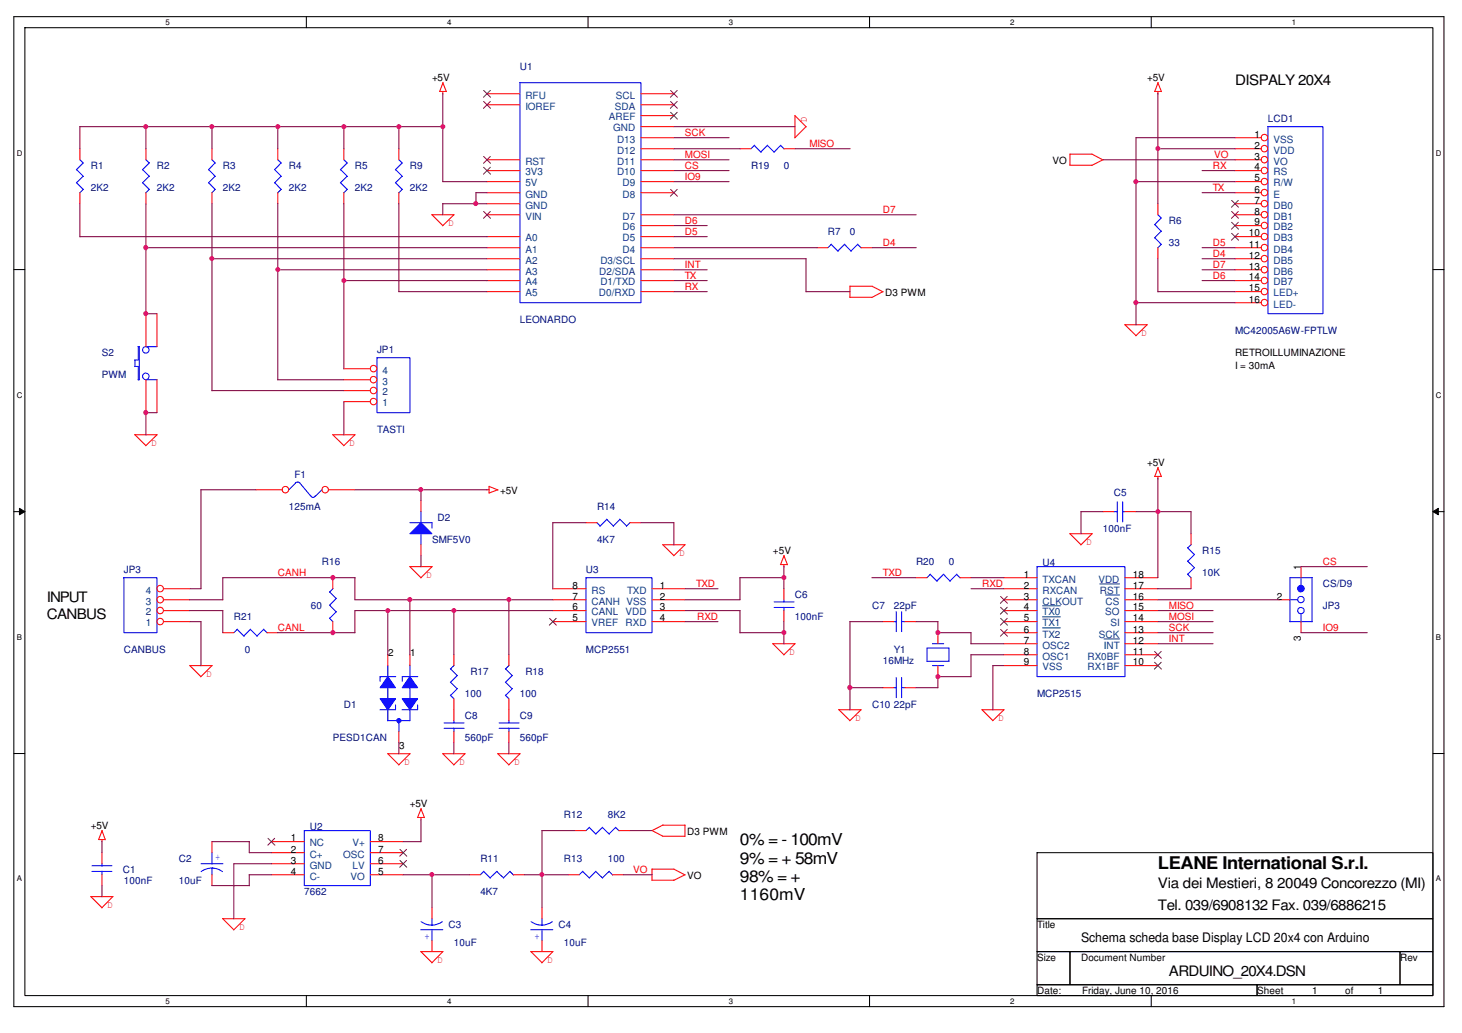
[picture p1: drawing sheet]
<svg xmlns="http://www.w3.org/2000/svg" width="297mm" height="210mm" viewBox="0 0 297 210" stroke-linecap="round" stroke-linejoin="round" font-family="sans-serif">
<defs><g id="words">
<text font-size="3.6" x="235.3" y="176.6">LEANE International S.r.l.</text>
<g font-size="3.3">
<text x="150.3" y="171.8">0% = - 100mV</text>
<text x="150.3" y="175.5">9% = + 58mV</text>
<text x="150.3" y="179.2">98% = +</text>
<text x="150.3" y="182.8">1160mV</text>
</g>
<g font-size="2.9">
<text x="250.9" y="17.2">DISPALY 20X4</text>
<text x="9.5" y="122.3">INPUT</text>
<text x="9.5" y="125.7">CANBUS</text>
<text x="235.3" y="180.4">Via dei Mestieri, 8 20049 Concorezzo (MI)</text>
<text x="235.3" y="184.8">Tel. 039/6908132 Fax. 039/6886215</text>
<text x="237.5" y="198.2">ARDUINO_20X4.DSN</text>
</g>
<text font-size="2.7" x="219.6" y="191.3">Schema scheda base Display LCD 20x4 con Arduino</text>
<g font-size="2">
<text x="87.8" y="16.5">+5V</text>
<text x="233.1" y="16.5">+5V</text>
<text x="254.9" y="27.9">1</text>
<text x="213.8" y="33.2">VO</text>
<text x="254.9" y="30.2">2</text>
<text x="254.9" y="32.4">3</text>
<text x="254.9" y="34.6">4</text>
<text x="254.9" y="36.9">5</text>
<text x="254.9" y="39.1">6</text>
<text x="254.9" y="41.4">7</text>
<text x="254.9" y="43.6">8</text>
<text x="254.9" y="45.8">9</text>
<text x="253.8" y="48">10</text>
<text x="253.8" y="50.3">11</text>
<text x="253.8" y="52.5">12</text>
<text x="253.8" y="54.8">13</text>
<text x="253.8" y="57">14</text>
<text x="253.8" y="59.2">15</text>
<text x="179.8" y="60.1">D3 PWM</text>
<text x="253.8" y="61.5">16</text>
<text x="250.9" y="72.3">RETROILLUMINAZIONE</text>
<text x="250.9" y="74.9">I = 30mA</text>
<text x="233.1" y="94.7">+5V</text>
<text x="101.6" y="100.3">+5V</text>
<text x="157" y="112.6">+5V</text>
<text x="116.3" y="119.6">8</text>
<text x="134" y="119.6">1</text>
<text x="208" y="117.3">1</text>
<text x="208" y="119.6">2</text>
<text x="230.1" y="119.6">17</text>
<text x="230.1" y="117.3">18</text>
<text x="264.3" y="115.8" transform="rotate(-90 264.3 115.8)">1</text>
<text x="116.3" y="124">6</text>
<text x="116.3" y="121.8">7</text>
<text x="134" y="121.8">2</text>
<text x="134" y="124">3</text>
<text x="208" y="121.8">3</text>
<text x="208" y="124">4</text>
<text x="230.1" y="124">15</text>
<text x="230.1" y="121.8">16</text>
<text x="259.4" y="121.8">2</text>
<text x="116.3" y="126.3">5</text>
<text x="134" y="126.3">4</text>
<text x="208" y="126.3">5</text>
<text x="208" y="128.5">6</text>
<text x="208" y="130.8">7</text>
<text x="230.1" y="130.8">12</text>
<text x="230.1" y="128.5">13</text>
<text x="230.1" y="126.3">14</text>
<text x="264.3" y="130.3" transform="rotate(-90 264.3 130.3)">3</text>
<text x="78.8" y="133.3">2</text>
<text x="83.3" y="133.3">1</text>
<text x="208" y="133">8</text>
<text x="208" y="135.2">9</text>
<text x="230.1" y="135.2">10</text>
<text x="230.1" y="133">11</text>
<text x="81.1" y="152.1">3</text>
<text x="83.3" y="164">+5V</text>
<text x="18.5" y="168.5">+5V</text>
<text x="59.1" y="171">1</text>
<text x="59.1" y="173.2">2</text>
<text x="76.8" y="173.2">7</text>
<text x="76.8" y="171">8</text>
<text x="139.6" y="169.6">D3 PWM</text>
<text x="59.1" y="175.5">3</text>
<text x="59.1" y="177.7">4</text>
<text x="76.8" y="177.7">5</text>
<text x="76.8" y="175.5">6</text>
<text x="139.6" y="178.5">VO</text>
<text x="210.7" y="188.6">Title</text>
<text x="210.7" y="195.3">Size</text>
<text x="219.6" y="195.3">Document Number</text>
<text x="284.5" y="195.3">Rev</text>
<text x="210.7" y="202">Date:</text>
<text x="219.9" y="202">Friday, June 10, 2016</text>
<text x="255.4" y="202">Sheet</text>
<text x="266.6" y="202">1</text>
<text x="273.3" y="202">of</text>
<text x="280" y="202">1</text>
</g>
<g font-size="2" fill="#000080">
<text x="105.6" y="14.2">U1</text>
<text x="257.6" y="24.8">LCD1</text>
<text x="18.5" y="34.4">R1</text>
<text x="31.9" y="34.4">R2</text>
<text x="45.3" y="34.4">R3</text>
<text x="58.7" y="34.4">R4</text>
<text x="72.1" y="34.4">R5</text>
<text x="83.3" y="34.4">R9</text>
<text x="152.6" y="34.4">R19</text>
<text x="159.3" y="34.4">0</text>
<text x="18.5" y="38.8">2K2</text>
<text x="31.9" y="38.8">2K2</text>
<text x="45.3" y="38.8">2K2</text>
<text x="58.7" y="38.8">2K2</text>
<text x="72.1" y="38.8">2K2</text>
<text x="83.3" y="38.8">2K2</text>
<text x="168.2" y="47.8">R7</text>
<text x="172.7" y="47.8">0</text>
<text x="237.5" y="45.6">R6</text>
<text x="237.5" y="50">33</text>
<text x="105.6" y="65.7">LEONARDO</text>
<text x="76.6" y="71.7">JP1</text>
<text x="250.9" y="67.9">MC42005A6W-FPTLW</text>
<text x="20.7" y="72.3">S2</text>
<text x="20.7" y="76.8">PWM</text>
<text x="76.6" y="88">TASTI</text>
<text x="59.8" y="97.2">F1</text>
<text x="226.3" y="100.8">C5</text>
<text x="58.7" y="103.6">125mA</text>
<text x="88.9" y="105.9">D2</text>
<text x="121.3" y="103.6">R14</text>
<text x="87.8" y="110.4">SMF5V0</text>
<text x="121.3" y="110.4">4K7</text>
<text x="224.1" y="108.1">100nF</text>
<text x="244.2" y="112.6">R15</text>
<text x="25.2" y="116.4">JP3</text>
<text x="65.4" y="114.8">R16</text>
<text x="119.1" y="116.4">U3</text>
<text x="186.1" y="114.8">R20</text>
<text x="192.8" y="114.8">0</text>
<text x="211.8" y="115.1">U4</text>
<text x="244.2" y="117.1">10K</text>
<text x="268.8" y="119.3">CS/D9</text>
<text x="47.5" y="126">R21</text>
<text x="63.2" y="123.8">60</text>
<text x="161.5" y="121.5">C6</text>
<text x="161.5" y="126">100nF</text>
<text x="177.2" y="123.8">C7</text>
<text x="181.6" y="123.8">22pF</text>
<text x="268.8" y="123.8">JP3</text>
<text x="25.2" y="132.7">CANBUS</text>
<text x="49.8" y="132.7">0</text>
<text x="95.6" y="137.2">R17</text>
<text x="106.7" y="137.2">R18</text>
<text x="119.1" y="132.7">MCP2551</text>
<text x="179.4" y="135">16MHz</text>
<text x="181.6" y="132.7">Y1</text>
<text x="69.9" y="143.9">D1</text>
<text x="94.5" y="141.6">100</text>
<text x="105.6" y="141.6">100</text>
<text x="177.2" y="143.9">C10 22pF</text>
<text x="210.7" y="141.6">MCP2515</text>
<text x="94.5" y="146.1">C8</text>
<text x="105.6" y="146.1">C9</text>
<text x="67.6" y="150.6">PESD1CAN</text>
<text x="94.5" y="150.6">560pF</text>
<text x="105.6" y="150.6">560pF</text>
<text x="114.6" y="166.2">R12</text>
<text x="123.5" y="166.2">8K2</text>
<text x="63" y="168.7">U2</text>
<text x="25" y="177.4">C1</text>
<text x="25.2" y="179.7">100nF</text>
<text x="36.3" y="175.2">C2</text>
<text x="36.3" y="179.7">10uF</text>
<text x="97.6" y="175.2">R11</text>
<text x="114.6" y="175.2">R13</text>
<text x="123.5" y="175.2">100</text>
<text x="61.8" y="181.9">7662</text>
<text x="97.6" y="181.9">4K7</text>
<text x="91.1" y="188.6">C3</text>
<text x="113.5" y="188.6">C4</text>
<text x="92.2" y="192.2">10uF</text>
<text x="114.6" y="192.2">10uF</text>
</g>
<g font-size="2" fill="#004080">
<text x="106.7" y="20">RFU</text>
<text x="106.7" y="22.3">IOREF</text>
<text x="124.9" y="22.3">SDA</text>
<text x="125.2" y="20">SCL</text>
<text x="123.7" y="24.5">AREF</text>
<text x="124.6" y="26.7">GND</text>
<text x="125.4" y="29">D13</text>
<text x="258.7" y="29">VSS</text>
<text x="106.7" y="33.4">RST</text>
<text x="106.7" y="35.6">3V3</text>
<text x="125.4" y="35.6">D10</text>
<text x="125.4" y="33.4">D11</text>
<text x="125.4" y="31.2">D12</text>
<text x="258.7" y="31.2">VDD</text>
<text x="258.7" y="33.4">VO</text>
<text x="258.7" y="35.6">RS</text>
<text x="106.7" y="37.9">5V</text>
<text x="106.7" y="40.1">GND</text>
<text x="126.5" y="40.1">D8</text>
<text x="126.5" y="37.9">D9</text>
<text x="258.7" y="37.9">R/W</text>
<text x="258.7" y="40.1">E</text>
<text x="106.7" y="42.4">GND</text>
<text x="106.7" y="44.6">VIN</text>
<text x="126.5" y="46.8">D6</text>
<text x="126.5" y="44.6">D7</text>
<text x="258.7" y="42.4">DB0</text>
<text x="258.7" y="44.6">DB1</text>
<text x="258.7" y="46.8">DB2</text>
<text x="106.7" y="49.1">A0</text>
<text x="106.7" y="51.3">A1</text>
<text x="106.7" y="53.6">A2</text>
<text x="122" y="53.6">D3/SCL</text>
<text x="126.5" y="51.3">D4</text>
<text x="126.5" y="49.1">D5</text>
<text x="258.7" y="49.1">DB3</text>
<text x="258.7" y="51.3">DB4</text>
<text x="258.7" y="53.6">DB5</text>
<text x="106.7" y="55.8">A3</text>
<text x="106.7" y="58">A4</text>
<text x="121.8" y="55.8">D2/SDA</text>
<text x="122" y="58">D1/TXD</text>
<text x="258.7" y="55.8">DB6</text>
<text x="258.7" y="58">DB7</text>
<text x="106.7" y="60.2">A5</text>
<text x="121.7" y="60.2">D0/RXD</text>
<text x="258.7" y="60.2">LED+</text>
<text x="258.7" y="62.5">LED-</text>
<text x="77.7" y="75.9">4</text>
<text x="77.7" y="82.6">1</text>
<text x="77.7" y="80.3">2</text>
<text x="77.7" y="78.1">3</text>
<text x="211.8" y="118.4">TXCAN</text>
<text x="223.2" y="118.4">VDD</text>
<text x="29.6" y="125.1">2</text>
<text x="29.6" y="122.9">3</text>
<text x="29.6" y="120.6">4</text>
<text x="120.2" y="125.1">CANL</text>
<text x="120.2" y="122.9">CANH VSS</text>
<text x="120.2" y="120.6">RS</text>
<text x="127.1" y="125.1">VDD</text>
<text x="127.4" y="120.6">TXD</text>
<text x="211.8" y="120.6">RXCAN</text>
<text x="211.8" y="122.9">CLKOUT</text>
<text x="211.8" y="125.1">TX0</text>
<text x="223.5" y="120.6">RST</text>
<text x="224.6" y="125.1">SO</text>
<text x="224.6" y="122.9">CS</text>
<text x="29.6" y="127.3">1</text>
<text x="120.2" y="127.3">VREF</text>
<text x="127.1" y="127.3">RXD</text>
<text x="211.8" y="127.3">TX1</text>
<text x="211.8" y="129.5">TX2</text>
<text x="211.8" y="131.8">OSC2</text>
<text x="223.3" y="129.5">SCK</text>
<text x="224.3" y="131.8">INT</text>
<text x="225.6" y="127.3">SI</text>
<text x="211.8" y="134">OSC1</text>
<text x="211.8" y="136.2">VSS</text>
<text x="221" y="134">RX0BF</text>
<text x="221" y="136.2">RX1BF</text>
<text x="62.9" y="172">NC</text>
<text x="71.6" y="172">V+</text>
<text x="62.9" y="174.2">C+</text>
<text x="62.9" y="176.5">GND</text>
<text x="62.9" y="178.7">C-</text>
<text x="69.7" y="174.2">OSC</text>
<text x="71.2" y="178.7">VO</text>
<text x="71.6" y="176.5">LV</text>
</g>
<g font-size="2" fill="#f00">
<text x="139.2" y="27.6">SCK</text>
<text x="163.9" y="24.8" transform="rotate(-90 163.9 24.8)">D</text>
<text x="164.4" y="29.9">MISO</text>
<text x="139.2" y="32.1">MOSI</text>
<text x="139.2" y="34.4">CS</text>
<text x="246.4" y="34.4">RX</text>
<text x="246.7" y="32.1">VO</text>
<text x="139.2" y="36.6">IO9</text>
<text x="246.4" y="38.8">TX</text>
<text x="91.1" y="45.8">D</text>
<text x="139.2" y="45.6">D6</text>
<text x="139.2" y="47.8">D5</text>
<text x="179.4" y="43.3">D7</text>
<text x="179.4" y="50">D4</text>
<text x="246.4" y="52.2">D4</text>
<text x="246.4" y="50">D5</text>
<text x="139.2" y="56.7">TX</text>
<text x="139.2" y="58.9">RX</text>
<text x="139.2" y="54.5">INT</text>
<text x="246.4" y="54.5">D7</text>
<text x="246.4" y="56.7">D6</text>
<text x="231.9" y="68.2">D</text>
<text x="30.7" y="90.6">D</text>
<text x="71" y="90.6">D</text>
<text x="138.1" y="112.9">D</text>
<text x="220.7" y="110.7">D</text>
<text x="56.4" y="117.1">CANH</text>
<text x="86.6" y="117.4">D</text>
<text x="141.4" y="119.3">TXD</text>
<text x="179.4" y="117.1">TXD</text>
<text x="199.5" y="119.3">RXD</text>
<text x="268.8" y="114.8">CS</text>
<text x="141.6" y="126">RXD</text>
<text x="237.5" y="126">MOSI</text>
<text x="237.5" y="123.8">MISO</text>
<text x="56.4" y="128.2">CANL</text>
<text x="237.5" y="128.2">SCK</text>
<text x="237.5" y="130.5">INT</text>
<text x="268.8" y="128.2">IO9</text>
<text x="41.9" y="137.5">D</text>
<text x="160.4" y="133.1">D</text>
<text x="173.8" y="146.4">D</text>
<text x="202.9" y="146.4">D</text>
<text x="82.2" y="155.4">D</text>
<text x="93.4" y="155.4">D</text>
<text x="104.5" y="155.4">D</text>
<text x="128.7" y="177.4">VO</text>
<text x="21.8" y="184.4">D</text>
<text x="48.7" y="188.9">D</text>
<text x="88.9" y="195.6">D</text>
<text x="111.2" y="195.6">D</text>
</g>
<g font-size="2" fill="#00f">
<text x="43.7" y="174.8">+</text>
<text x="87.3" y="189.7" transform="rotate(180 87.3 189.7)">+</text>
<text x="109.7" y="189.7" transform="rotate(180 109.7 189.7)">+</text>
</g>
<g font-size="1.6">
<text x="33.6" y="5.1">5</text>
<text x="90.8" y="5.1">4</text>
<text x="148.1" y="5.1">3</text>
<text x="205.2" y="5.1">2</text>
<text x="262.5" y="5.1">1</text>
<text x="3.4" y="31.6">D</text>
<text x="291.7" y="31.6">D</text>
<text x="3.4" y="80.8">C</text>
<text x="291.7" y="80.8">C</text>
<text x="3.4" y="130">B</text>
<text x="291.7" y="130">B</text>
<text x="3.4" y="179.1">A</text>
<text x="291.7" y="179.1">A</text>
<text x="33.6" y="204">5</text>
<text x="90.8" y="204">4</text>
<text x="148.1" y="204">3</text>
<text x="205.2" y="204">2</text>
<text x="262.5" y="204">1</text>
</g>
</g></defs>
<path d="M2.8 3.4h290.6v201.1h-290.6zM5.1 5.6h286v196.7h-286z" fill="none" stroke="#000" stroke-width=".21"/>
<g fill="#fff">
<path d="M33.6 3.6h.9v1.8h-.9z"/>
<path d="M33.6 202.6h.9v1.7h-.9z"/>
</g>
<path d="M62.2 3.4v2.2M62.2 202.3v2.2" fill="none" stroke="#000" stroke-width=".21"/>
<g fill="#fff">
<path d="M90.8 3.6h.9v1.8h-.9z"/>
<path d="M90.8 202.6h.9v1.7h-.9z"/>
</g>
<path d="M119.5 3.4v2.2M119.5 202.3v2.2" fill="none" stroke="#000" stroke-width=".21"/>
<g fill="#fff">
<path d="M148 3.6h.9v1.8h-.9z"/>
<path d="M148 202.6h.9v1.7h-.9z"/>
</g>
<path d="M176.7 3.4v2.2M176.7 202.3v2.2" fill="none" stroke="#000" stroke-width=".21"/>
<g fill="#fff">
<path d="M205.2 3.6h.9v1.8h-.9z"/>
<path d="M205.2 202.6h.9v1.7h-.9z"/>
</g>
<path d="M233.9 3.4v2.2M233.9 202.3v2.2" fill="none" stroke="#000" stroke-width=".21"/>
<g fill="#fff">
<path d="M262.5 3.6h.9v1.8h-.9z"/>
<path d="M262.5 202.6h.9v1.7h-.9z"/>
<path d="M3.4 30.2h1.1v1.8h-1.1z"/>
<path d="M291.7 30.2h1.2v1.8h-1.2z"/>
<path d="M3.4 79.3h1.1v1.8h-1.1z"/>
<path d="M291.7 79.3h1.2v1.8h-1.2z"/>
</g>
<path d="M2.8 54.8h2.3M291.1 54.8h2.3" fill="none" stroke="#000" stroke-width=".21"/>
<g fill="#fff">
<path d="M3.4 128.5h1.1v1.8h-1.1z"/>
<path d="M291.7 128.5h1.1v1.8h-1.1z"/>
</g>
<path d="M2.8 104h2.3M291.1 104h2.3" fill="none" stroke="#000" stroke-width=".21"/>
<path d="M4 103.3l1.1 .7-1.1 .6zM291.1 104l1.1-.7v1.3z" fill="#000"/>
<path d="M4 103.3l1.1 .7-1.1 .6zM291.1 104l1.1-.7v1.3z" fill="none" stroke="#000" stroke-width=".2"/>
<g fill="#fff">
<path d="M3.4 177.7h1.1v1.7h-1.1z"/>
<path d="M291.7 177.7h1.1v1.7h-1.1z"/>
</g>
<path d="M2.8 153.1h2.3M291.1 153.1h2.3M210.7 173.3h80.4v13.4h-80.4zM210.7 186.7h80.4v6.7h-80.4zM210.7 193.4h6.7v6.7h-6.7zM217.4 193.4h67v6.7h-67zM284.4 193.4h6.7v6.7h-6.7zM210.7 200.1h44.7v2.2h-44.7zM255.4 200.1h35.7v2.2h-35.7z" fill="none" stroke="#000" stroke-width=".21"/>
<g fill="none" stroke="#f00" stroke-width=".21">
<path d="M89.3 18.6h1.3M90 18.6v.5M90 16.8l.7 1.8M90 16.8l-.7 1.8M98.9 19h6.7M130.2 19h6.7M234.6 18.6h1.3M235.3 18.6v.5M235.3 16.8l.7 1.8M235.3 16.8l-.7 1.8M16.2 30.2v2.3M16.2 39.2v2.2"/>
<path d="M29.6 30.2v2.3M29.6 39.2v2.2M43.1 30.2v2.3M43.1 39.2v2.2M81 30.2v2.3M81 39.2v2.2M98.9 32.5h6.7M98.9 34.7h6.7M98.9 36.9h6.7M98.9 39.2h6.7M98.9 21.3h6.7M130.2 32.5h6.7"/>
<path d="M130.2 34.7h6.7M130.2 36.9h6.7M130.2 39.2h6.7M130.2 21.3h6.7M130.2 23.5h6.7M130.2 25.7h6.7M130.2 30.2h6.7M130.2 28h6.7M161.5 23.5v4.5M161.5 23.5l2.3 2.3M163.8 25.7l-2.3 2.3M250.9 32.5h5.3"/>
<path d="M250.9 34.7h5.3M250.9 36.9h5.3M250.9 39.2h5.3M250.9 30.2h5.3M250.9 28h5.3M87.7 43.6l2.3 2.2M87.8 43.6h4.5M92.2 43.6l-2.3 2.3M98.9 43.6h6.7M98.9 50.3h6.7M98.9 41.4h6.7M98.9 48.1h6.7"/>
<path d="M98.9 52.6h6.7M98.9 54.8h6.7M98.9 57h6.7M98.9 59.3h6.7M130.2 43.6h6.7M130.2 50.3h6.7M130.2 48.1h6.7M130.2 52.6h6.7M130.2 54.8h6.7M130.2 57h6.7M130.2 59.3h6.7M130.2 45.8h6.7"/>
<path d="M166 50.3h2.2M174.9 50.3h2.3M250.9 43.6h5.3M250.9 50.3h5.3M250.9 41.4h5.3M250.9 48.1h5.3M250.9 52.6h5.3M250.9 54.8h5.3M250.9 57h5.3M250.9 59.3h5.3M250.9 45.8h5.3M29.6 63.8v6.6"/>
<path d="M29.6 77.2v6.7M31.9 63.8v6.6M31.9 77.2v6.7M69.9 79.4h5.3M69.9 77.2h5.3M69.9 74.9h5.3M228.5 66l2.3 2.2M228.6 66h4.5M233.1 66l-2.3 2.2M250.9 61.5h5.3M27.4 88.3l2.2 2.2M27.4 88.3h4.5"/>
<path d="M31.9 88.3l-2.3 2.3M52 99.5h5.3M66.8 99.5h5.3M67.6 88.3l2.3 2.2M67.6 88.3h4.5l-2.3 2.3M69.9 81.6h5.3M98.9 99.5h.5M99.4 98.8v1.4M99.4 98.8l1.8 .8M101.1 99.5l-1.8 .7M234.6 96.8h1.3M235.3 96.8v.5"/>
<path d="M235.3 95l.7 1.9M235.3 95l-.7 1.8M83.2 115.1l2.3 2.3M83.3 115.1h4.5M87.8 115.1l-2.3 2.3M112.3 119.6h6.8M119.1 106.2h2.2M128 106.2h2.2M132.5 119.6h6.7M139.2 110.7l-2.3 2.2M139.2 110.7h-4.5l2.2 2.2M158.5 114.7h1.4"/>
<path d="M159.3 114.7v.5M159.3 119.6v2.3M159.3 112.9l.7 1.9M159.3 112.9l-.7 1.8M186.1 117.4h2.2M195 117.4h2.3M204 119.6h6.7M204 117.4h6.7M217.3 108.4l2.3 2.3M217.4 108.5h4.5M221.9 108.5l-2.3 2.2M228.6 119.6h6.7"/>
<path d="M228.6 117.4h6.7M242 108.5v2.2M242 117.4v2.2M38.5 135.2l2.3 2.3M38.6 135.2h4.5M43.1 135.2l-2.3 2.3M45.3 128.6h2.2M54.2 128.6h2.2M92.2 133v2.2M103.4 133v2.2M112.3 121.9h6.8M112.3 124.1h6.8"/>
<path d="M112.3 126.3h6.8M132.5 121.9h6.7M132.5 124.1h6.7M132.5 126.3h6.7M157 130.8l2.3 2.2M157 130.8h4.6M159.3 124.1v2.2M161.5 130.8l-2.3 2.3M190.6 128.6v2.2M190.6 135.2v2.3M204 130.8h6.7M204 135.2h6.7"/>
<path d="M204 121.9h6.7M204 124.1h6.7M204 126.3h6.7M204 128.6h6.7M204 133h6.7M228.6 130.8h6.7M228.6 135.2h6.7M228.6 121.9h6.7M228.6 124.1h6.7M228.6 126.3h6.7M228.6 128.6h6.7M228.6 133h6.7"/>
<path d="M78.8 153.1l2.2 2.3M78.8 153.2h4.5l-2.3 2.2M89.9 153.1l2.3 2.3M90 153.2h4.5l-2.3 2.2M92.2 142v4.4M92.2 148.7v2.2M101.1 153.1l2.3 2.3M101.1 153.2h4.6M103.4 142v4.4M103.4 148.7v2.2M105.6 153.2l-2.3 2.2M170.4 144.2l2.3 2.2"/>
<path d="M170.4 144.2h4.6M174.9 144.2l-2.3 2.3M199.5 144.2l2.2 2.2M199.5 144.2h4.5M204 144.2l-2.3 2.3M20 170.6h1.4M20.7 170.6v.5M20.7 168.8l.7 1.8M20.8 168.7l-.8 1.9M43.1 171v2.3M43.1 177.8v2.2M55.1 171h6.7"/>
<path d="M55.1 173.3h6.7M55.1 175.5h6.7M55.1 177.8h6.7M75.2 171h6.7M75.2 173.3h6.7M75.2 175.5h6.7M75.2 177.8h6.7M85.5 166.1v.5M85.5 164.3l.7 1.9M85.6 164.3l-.8 1.8h1.4M95.3 177.8h2.3M104.3 177.8h2.2"/>
<path d="M116.8 168.8h2.3M125.7 168.8h2.3M18.4 182.2l2.3 2.2M18.5 182.2h4.5M22.9 182.2l-2.2 2.3M45.2 186.6l2.3 2.4 2.3-2.3h-4.5M85.5 193.3l2.3 2.3M85.5 193.4h4.5M87.8 184.4v2.3M87.8 191.1v2.3M90 193.4l-2.3 2.3M107.8 193.3l2.3 2.3"/>
<path d="M107.9 193.4h4.5M110.1 184.4v2.3M110.1 191.1v2.3M112.3 193.4l-2.2 2.3"/>
<circle cx="256.9" cy="32.4" r=".66"/>
<circle cx="256.9" cy="39.1" r=".66"/>
<circle cx="256.9" cy="30.2" r=".66"/>
<circle cx="256.9" cy="34.6" r=".66"/>
<circle cx="256.9" cy="36.9" r=".66"/>
<circle cx="256.9" cy="28" r=".66"/>
<circle cx="256.9" cy="41.4" r=".66"/>
<circle cx="256.9" cy="48.1" r=".66"/>
<circle cx="256.9" cy="50.3" r=".66"/>
<circle cx="256.9" cy="52.6" r=".66"/>
<circle cx="256.9" cy="54.8" r=".66"/>
<circle cx="256.9" cy="57" r=".66"/>
<circle cx="256.9" cy="43.6" r=".66"/>
<circle cx="256.9" cy="45.8" r=".66"/>
<circle cx="256.9" cy="59.2" r=".66"/>
<circle cx="75.9" cy="77.1" r=".66"/>
<circle cx="75.9" cy="74.9" r=".66"/>
<circle cx="75.9" cy="79.3" r=".66"/>
<circle cx="256.9" cy="61.5" r=".66"/>
<circle cx="58" cy="99.5" r=".66"/>
<circle cx="66.1" cy="99.5" r=".66"/>
<circle cx="75.9" cy="81.6" r=".66"/>
</g>
<g fill="none" stroke="#00f" stroke-width=".21">
<path d="M105.6 16.8h24.6v44.7h-24.6zM15.6 34.5l1.3 1.4M15.6 37.1l1.3 1.4M16.2 32.5l.7 .6M16.9 33.1l-1.4 1.4M16.9 35.8l-1.4 1.4M16.9 38.5l-.7 .7M29 34.5l1.4 1.4M29 37.1l1.4 1.4M29.6 32.5l.8 .6M30.3 33.1l-1.4 1.4M30.3 35.8l-1.4 1.4"/>
<path d="M30.3 38.5l-.7 .7M42.4 34.5l1.3 1.4M42.4 37.1l1.3 1.4M43.1 32.5l.6 .6M43.7 33.1l-1.4 1.4M43.7 35.8l-1.4 1.4M43.7 38.5l-.7 .7M80.4 34.5l1.4 1.4M80.4 37.1l1.4 1.4M81 32.5l.8 .6M81.7 33.1l-1.4 1.4M81.7 35.8l-1.4 1.4"/>
<path d="M81.7 38.5l-.7 .7M257.6 25.7h11.2v38.1h-11.2zM168.9 49.7l1.4 1.4M168.9 49.6l-.7 .7M171.6 49.7l1.3 1.4M171.6 49.6l-1.4 1.4M174.3 49.7l.7 .7M174.3 49.6l-1.4 1.4M27.4 73.1h.7M27.4 73.1v1.4M27.4 74.5h.7M28 70.4h.3"/>
<path d="M28.1 70.4v2.8M28.1 74.5v2.7M28.1 77.2h.2M28.3 70.4v6.8M29.6 70.4h2.3M29.6 77.2h2.3M76.6 72.7h6.7v11.2h-6.7zM60 98.1l.5-.1 .4 .1M60.1 98.1l-1.4 1.4M60.9 98.1l2.3 2.7M65.5 99.5l-1.4 1.3M63.2 100.8l.4 .3 .4-.3"/>
<path d="M119.1 117.4h13.4v11.2h-13.4zM121.3 106.2l.6 .7M123.2 105.5l1.4 1.4M123.3 105.5l-1.4 1.4M125.9 105.5l1.4 1.4M126 105.5l-1.4 1.4M128 106.2l-.7 .7M189 116.7l1.4 1.4M189 116.7l-.7 .7M191.7 116.7l1.3 1.4M191.7 116.7l-1.4 1.4M194.4 116.7l.7 .7"/>
<path d="M194.4 116.7l-1.4 1.4M210.7 115.1h17.9v22.4h-17.9zM241.3 116.7l.7 .7M241.3 114l1.4 1.4M241.3 111.3l1.4 1.4M242 110.7l-.7 .6M242.7 115.3l-1.4 1.4M242.7 112.6l-1.4 1.4M48.2 127.9l1.4 1.4M48.2 127.8l-.7 .8M50.9 127.9l1.4 1.4M50.9 127.8l-1.4 1.4"/>
<path d="M53.6 127.9l.7 .7M53.6 127.8l-1.4 1.4M91.5 138.6l1.4 1.3M91.5 135.9l1.4 1.4M92.3 135.2l-.8 .7M92.9 139.9l-1.4 1.4M92.9 137.2l-1.4 1.4M102.7 138.6l1.4 1.3M102.7 135.9l1.4 1.4M103.4 135.2l-.7 .7M104.1 139.9l-1.4 1.4M104.1 137.2l-1.4 1.4"/>
<path d="M157.3 123.4h4M157.3 122.3h4M159.3 121.9v.4M159.3 123.4v.7M188.3 131.7h4.5M188.3 131.7v2.7M189.4 135.2h2.3M189.4 130.8h2.3M192.8 131.7v2.7h-4.5M90.2 148h4.1M90.2 146.9h4.1M91.5 141.3l.7 .7"/>
<path d="M92.2 146.4v.5M92.2 147.9v.8M101.4 148h4.1M101.4 146.9h4.1M102.7 141.3l.7 .7M103.4 146.4v.5M103.4 147.9v.8M40.8 175.5h4.5M40.9 177.1l1.2-.6 .9-.1 1 .1 1.2 .6M43.1 173.3v2.2M43.1 176.4v1.4M61.8 168.8h13.4v11.2h-13.4z"/>
<path d="M98.3 177.1l1.3 1.3M98.3 177l-.7 .8M100.9 177.1l1.4 1.3M101 177l-1.4 1.4M103.6 177.1l.7 .7M103.6 177l-1.3 1.4M119.7 168.1l1.4 1.4M119.8 168.1l-.7 .7M122.4 168.1l1.4 1.4M122.4 168.1l-1.4 1.4M125.1 168.1l.7 .7M125.1 168.1l-1.3 1.4"/>
<path d="M85.5 188.9h4.5M85.6 187.3l1.2 .6 .9 .1 1-.2 1.2-.5M87.8 186.6v1.4M87.8 188.9v2.2M107.8 188.9h4.5M107.9 187.3l1.3 .6 .9 .1 .9-.2 1.2-.5M110.1 186.6v1.4M110.1 188.9v2.2"/>
<circle cx="29.6" cy="76.5" r=".66"/>
<circle cx="29.6" cy="71.1" r=".66"/>
</g>
<g fill="none" stroke="#804000" stroke-width=".2">
<path d="M98.3 18.4l1.4 1.4M99.6 18.4l-1.4 1.4M136.2 18.4l1.4 1.4M137.6 18.4l-1.4 1.4M98.3 31.8l1.4 1.4M98.3 34l1.4 1.4M98.3 20.6l1.4 1.4M99.6 31.8l-1.4 1.4M99.6 34l-1.4 1.4M99.6 20.6l-1.4 1.4M136.2 20.6l1.4 1.4M136.2 22.8l1.4 1.4"/>
<path d="M136.2 38.5l1.4 1.4M137.6 20.6l-1.4 1.4M137.6 22.8l-1.4 1.4M137.6 38.5l-1.4 1.4M98.3 43l1.4 1.4M99.6 43l-1.4 1.4M250.2 40.7l1.4 1.4M250.2 43l1.4 1.4M250.2 45.2l1.4 1.4M250.2 47.4l1.4 1.4M251.6 40.7l-1.4 1.4M251.6 43l-1.4 1.4"/>
<path d="M251.6 45.2l-1.4 1.4M251.6 47.4l-1.4 1.4M111.6 125.6l1.4 1.4M113 125.6l-1.4 1.4M203.3 121.2l1.4 1.4M203.3 123.4l1.4 1.4M203.3 125.6l1.4 1.4M203.3 127.9l1.4 1.4M204.6 121.2l-1.3 1.4M204.6 123.4l-1.3 1.4M204.6 125.6l-1.3 1.4M204.6 127.9l-1.3 1.4"/>
<path d="M234.6 134.6l1.4 1.4M234.6 132.4l1.4 1.4M235.9 134.6l-1.4 1.4M235.9 132.4l-1.4 1.4M54.5 170.3l1.4 1.4M55.8 170.3l-1.4 1.4M81.3 174.8l1.3 1.4M81.3 172.6l1.3 1.4M82.6 174.8l-1.4 1.4M82.6 172.6l-1.4 1.4"/>
</g>
<path d="M223.4 118.7h4.1M211.8 123.1h3.6M211.8 125.3h3.6M211.8 127.6h3.6M224.3 129.8h3.2M224.6 120.9h2.9" fill="none" stroke="#004080" stroke-width=".2"/>
<path d="M85.5 106.2l2.3 2.3h-4.5z" fill="#00f"/>
<path d="M83.3 106.2h4.5M85.5 106.2l2.3 2.3h-4.5zM85.5 103.9v2.3M85.5 108.4v2.3M87.8 106.2v1.2" fill="none" stroke="#00f" stroke-width=".21"/>
<path d="M85.5 101.7v2.3M85.5 110.7v2.2" fill="none" stroke="#f00" stroke-width=".21"/>
<circle cx="264.3" cy="119.6" r=".66" fill="#00f"/>
<g fill="none" stroke="#00f" stroke-width=".21">
<path d="M153.3 29.5l1.3 1.4M153.3 29.5l-.7 .7M155.9 29.5l1.4 1.4M156 29.5l-1.4 1.4M158.6 29.5l.7 .8M158.6 29.5l-1.3 1.4M262.1 117.3v9M262.1 117.4h4.5M264.3 117.3v1.7M266.6 117.4v9M83.3 139.7v2.3M181.6 126.3h.5"/>
<path d="M181.6 139.7h.5M182.1 124.3v4M182.1 137.7v4.1M183.1 126.3h.8M183.1 139.7h.8M183.2 124.3v4M183.2 137.7v4.1M262 121.9h1.7M262 126.3h4.6M264.3 124.8v1.6M81.7 144.2h3.1M83.3 144.2v2.3"/>
<path d="M118.4 177.1l1.4 1.3M118.4 177l-.7 .8M121 177.1l1.4 1.3M121.1 177l-1.4 1.4M123.8 177.1l.7 .7M123.8 177l-1.4 1.4"/>
<circle cx="264.3" cy="119.6" r=".66"/>
<circle cx="264.3" cy="121.8" r=".65"/>
<circle cx="264.3" cy="124.1" r=".65"/>
</g>
<path d="M150.3 30.2h2.3M159.3 30.2h2.2M264.3 115.1v2.3M179.4 126.3h2.2M179.4 139.7h2.2M183.9 126.3h2.2M183.9 139.7h2.2M259.8 121.9h2.3M264.3 126.3v2.3M115.5 177.8h2.2M124.4 177.8h2.2" fill="none" stroke="#f00" stroke-width=".21"/>
<path d="M81.7 142h3.1l-1.5 2.2z" fill-rule="evenodd" fill="#00f"/>
<path d="M81.7 142h3.1l-1.5 2.2z" fill="none" stroke="#00f" stroke-width=".21"/>
<path d="M77.2 142h3.2l-1.6 2.2z" fill-rule="evenodd" fill="#00f"/>
<path d="M78.8 139.7v2.3M77.2 142h3.2l-1.6 2.2zM78.8 144.2v2.3M80.4 143.3v.9h-3.2M84.8 143.3v.9" fill="none" stroke="#00f" stroke-width=".21"/>
<path d="M78.8 137.5l1.6 2.2h-3.2z" fill-rule="evenodd" fill="#00f"/>
<path d="M78.8 137.5l1.6 2.2h-3.2z" fill="none" stroke="#00f" stroke-width=".21"/>
<path d="M83.3 137.5l1.5 2.2h-3.1z" fill-rule="evenodd" fill="#00f"/>
<path d="M78.8 135.2v2.3M80.4 137.5h-3.2v.9M83.3 137.5l1.5 2.2h-3.1zM83.3 135.2v2.3M84.9 137.5h-3.2v.9M78.8 146.4h4.5M81 146.4v2.3" fill="none" stroke="#00f" stroke-width=".21"/>
<circle cx="81" cy="146.4" r=".43" fill="#00f"/>
<g fill="none" stroke="#00f" stroke-width=".21">
<path d="M55.8 34.5l1.4 1.4M55.8 37.1l1.4 1.4-.8 .7M56.4 32.5l.8 .6M57.1 33.1l-1.3 1.4M57.1 35.8l-1.3 1.4M69.2 34.5l1.4 1.4M69.2 37.1l1.4 1.4M69.9 32.5l.7 .6M70.5 33.1l-1.4 1.4M70.5 35.8l-1.4 1.4M70.5 38.5l-.7 .7M234.6 45.6l1.4 1.4"/>
<path d="M234.6 48.3l1.4 1.4M235.3 43.6l.7 .7M235.9 44.3l-1.3 1.4M235.9 47l-1.3 1.3M235.9 49.7l-.7 .7M25.2 117.4h6.7v11.2h-6.7zM67.7 119.6l-.7 .7M226.3 104h.7M227 102v4M228.1 104h.5M228.1 102v4M66.9 125.6l.7 .7"/>
<path d="M66.9 122.9l1.4 1.4M66.9 120.3l1.4 1.3-1.3 1.4M68.3 124.3l-1.3 1.3M18.7 177.1h4M18.7 175.9h4M20.7 175.5v.5M20.7 177v.8"/>
<circle cx="81" cy="146.4" r=".43"/>
</g>
<g fill="none" stroke="#f00" stroke-width=".21">
<path d="M56.4 30.2v2.3M56.4 39.2v2.2M69.9 30.2v2.3M69.9 39.2v2.2M217.3 33.6h4.6M217.4 31.3v2.3M217.4 31.3h4.5M221.9 31.3l2.2 1.2M224.1 32.5l-2.3 1.1M172.7 58.1v2.3M172.7 58.2h4.5M177.2 58.2l2.2 1.1"/>
<path d="M179.4 59.3l-2.3 1.1M235.3 41.4v2.2M235.3 50.3v2.3M172.6 60.4h4.6M33.2 119.6h5.4M67.6 117.4v2.2M224.1 104h2.2M228.6 104h2.2M33.2 126.3h5.4M33.2 124.1h5.4M33.2 121.9h5.4M67.6 126.3v2.3"/>
<path d="M78.8 133v2.2M83.3 133v2.2M81 148.7v2.2M20.7 173.3v2.2M20.7 177.8v2.2M132.4 168.7l2.2 1.2h4.6M132.4 178.9h4.5M132.5 176.6v2.3M132.5 176.6h4.5l2.2 1.2M134.7 167.7h4.5M134.7 167.6l-2.2 1.2M139.2 177.8l-2.3 1.1"/>
<path d="M139.2 167.7v2.3"/>
<circle cx="32.5" cy="119.6" r=".66"/>
<circle cx="32.5" cy="124.1" r=".66"/>
<circle cx="32.5" cy="121.9" r=".66"/>
<circle cx="32.5" cy="126.3" r=".66"/>
</g>
<g fill="none" stroke="#800040" stroke-width=".21">
<path d="M90 19v17.9M235.3 19v22.4M16.2 25.7h73.8M16.2 25.7v4.5M29.6 25.7v4.5M43.1 25.7v4.5M56.4 25.7v4.5M69.9 25.7v4.5M81 25.7v4.5M89.9 36.9h9M96.7 39.2h2.3M96.7 39.1v2.3"/>
<path d="M136.9 25.7h24.7M136.9 36.9h11.2M136.9 32.5h11.2M136.9 34.7h11.2M136.9 28h11.2M136.9 30.2h13.5M161.5 30.2h11.2M224.1 32.5h26.9M230.8 36.9h20.2M230.8 28h20.2M230.8 27.9v38.1M235.3 30.2h15.7"/>
<path d="M244.2 39.2h6.8M244.2 34.7h6.8M16.2 48.1h82.8M16.2 41.4v6.7M29.6 50.3h69.4M29.6 41.4v22.4M43 52.6h55.9M43.1 41.4v38M56.4 54.8h42.5M56.4 41.4v35.8M69.9 57h29.1M69.9 41.4v33.6"/>
<path d="M81 41.4v17.9h17.9M89.9 41.4h9M90 41.4v2.2M136.9 43.6h49.2M136.9 45.8h6.8M136.9 48.1h6.8M136.9 50.3h29.1M136.9 57h6.8M136.9 59.3h6.8M136.9 54.8h6.8M136.9 52.6h26.9M163.8 59.3h8.9"/>
<path d="M163.8 52.6v6.7M177.2 50.3h8.9M235.3 59.3h15.7M235.3 52.6v6.7M244.2 50.3h6.8M244.2 57h6.8M244.2 54.8h6.8M244.2 52.6h6.8M29.6 63.8h2.3M43 79.4h26.9M56.4 77.2h13.5M230.8 61.5h20.2"/>
<path d="M29.6 83.9h2.3M29.6 83.9v4.5M52 99.5h-11.2v20.1M69.9 81.6v6.8M72.1 99.5h26.9M85.5 99.5v2.2M235.3 97.2v20.2M38.6 119.6h2.3M72.1 117.3v4.6h40.3M72.1 117.4h-26.8v4.5M85.5 112.9v2.3M119.1 106.2h-6.8v13.5"/>
<path d="M130.2 106.2h6.7v4.5M139.2 119.6h6.7M150.3 117.4h9M150.3 117.3v4.6M159.3 115.1v4.6M177.1 117.4h9M197.3 119.6h6.7M197.3 117.4h6.7M219.6 104h4.5M219.6 103.9v4.6M230.8 104h11.2v4.5M235.2 119.6h6.8"/>
<path d="M264.3 115.1h13.5M38.5 124.1h6.8M38.5 121.9h6.8M38.6 126.3h2.3M40.8 126.3v9M45.3 124v4.6M56.4 128.6h15.7M78.8 124.1v9M83.3 121.9v11.2M92.2 124.1v9M103.4 121.9v11.2M112.4 124.1h-40.3v4.5"/>
<path d="M139.2 126.3h6.7M139.2 124.1h11.2M139.2 121.9h11.2M150.3 128.6h9M150.3 124.1v4.5M159.3 126.3v4.5M172.6 139.7h6.8M172.6 126.3h6.8M172.7 126.3v18M186.1 139.7h4.5M186.1 126.3h4.5M190.6 126.3l-.1 2.3h6.8"/>
<path d="M197.2 133h6.8M197.2 130.8h6.8M197.3 128.5v2.3M197.3 133v4.5M197.3 137.5h-6.7v2.3M201.7 135.2h2.3M201.7 135.2v9.1M235.3 130.8h11.2M235.3 128.6h11.2M235.3 126.3h11.2M235.3 124.1h11.2M235.3 121.9h24.6"/>
<path d="M264.3 128.6h13.5M81 150.9v2.3M92.2 150.9v2.3M103.4 150.9v2.3M20.7 171v2.3M20.7 180v2.2M43 180h7.6M43.1 171h7.6M50.6 177.8h4.5M50.6 171v2.3h4.6M50.6 177.8v2.2M55.2 175.5h-7.7v11.2"/>
<path d="M81.9 171h3.6M81.9 177.8h13.4M85.5 166.6v4.5M87.8 177.8v6.7M106.5 177.8h9M110.1 168.8h6.7M110.1 168.8v15.7M126.6 177.8h5.9M128 168.8h4.5"/>
</g>
<circle cx="29.6" cy="63.7" r=".43" fill="#f0f"/>
<circle cx="29.6" cy="63.7" r=".43" fill="none" stroke="#f0f" stroke-width=".21"/>
<circle cx="29.6" cy="50.3" r=".44" fill="#f0f"/>
<circle cx="29.6" cy="50.3" r=".44" fill="none" stroke="#f0f" stroke-width=".21"/>
<circle cx="43" cy="52.5" r=".43" fill="#f0f"/>
<circle cx="43" cy="52.5" r=".43" fill="none" stroke="#f0f" stroke-width=".21"/>
<circle cx="56.4" cy="54.8" r=".43" fill="#f0f"/>
<circle cx="56.4" cy="54.8" r=".43" fill="none" stroke="#f0f" stroke-width=".21"/>
<circle cx="110.1" cy="177.7" r=".43" fill="#f0f"/>
<circle cx="110.1" cy="177.7" r=".43" fill="none" stroke="#f0f" stroke-width=".21"/>
<circle cx="87.7" cy="177.7" r=".43" fill="#f0f"/>
<circle cx="87.7" cy="177.7" r=".43" fill="none" stroke="#f0f" stroke-width=".21"/>
<circle cx="29.6" cy="83.8" r=".44" fill="#f0f"/>
<circle cx="29.6" cy="83.8" r=".44" fill="none" stroke="#f0f" stroke-width=".21"/>
<circle cx="69.9" cy="25.7" r=".43" fill="#f0f"/>
<circle cx="69.9" cy="25.7" r=".43" fill="none" stroke="#f0f" stroke-width=".21"/>
<circle cx="96.7" cy="41.4" r=".43" fill="#f0f"/>
<circle cx="96.7" cy="41.4" r=".43" fill="none" stroke="#f0f" stroke-width=".21"/>
<circle cx="172.7" cy="139.7" r=".45" fill="#f0f"/>
<circle cx="172.7" cy="139.7" r=".45" fill="none" stroke="#f0f" stroke-width=".21"/>
<circle cx="230.8" cy="36.9" r=".43" fill="#f0f"/>
<circle cx="230.8" cy="36.9" r=".43" fill="none" stroke="#f0f" stroke-width=".21"/>
<circle cx="29.6" cy="25.7" r=".43" fill="#f0f"/>
<circle cx="29.6" cy="25.7" r=".43" fill="none" stroke="#f0f" stroke-width=".21"/>
<circle cx="90" cy="25.7" r=".43" fill="#f0f"/>
<circle cx="90" cy="25.7" r=".43" fill="none" stroke="#f0f" stroke-width=".21"/>
<circle cx="56.4" cy="25.7" r=".43" fill="#f0f"/>
<circle cx="56.4" cy="25.7" r=".43" fill="none" stroke="#f0f" stroke-width=".21"/>
<circle cx="235.2" cy="30.2" r=".43" fill="#f0f"/>
<circle cx="235.2" cy="30.2" r=".43" fill="none" stroke="#f0f" stroke-width=".21"/>
<circle cx="81" cy="25.7" r=".43" fill="#f0f"/>
<circle cx="81" cy="25.7" r=".43" fill="none" stroke="#f0f" stroke-width=".21"/>
<circle cx="190.5" cy="128.5" r=".44" fill="#f0f"/>
<circle cx="190.5" cy="128.5" r=".44" fill="none" stroke="#f0f" stroke-width=".21"/>
<circle cx="230.8" cy="61.5" r=".44" fill="#f0f"/>
<circle cx="230.8" cy="61.5" r=".44" fill="none" stroke="#f0f" stroke-width=".21"/>
<circle cx="43" cy="25.7" r=".43" fill="#f0f"/>
<circle cx="43" cy="25.7" r=".43" fill="none" stroke="#f0f" stroke-width=".21"/>
<circle cx="190.5" cy="137.5" r=".43" fill="#f0f"/>
<circle cx="190.5" cy="137.5" r=".43" fill="none" stroke="#f0f" stroke-width=".21"/>
<circle cx="159.3" cy="128.5" r=".44" fill="#f0f"/>
<circle cx="159.3" cy="128.5" r=".44" fill="none" stroke="#f0f" stroke-width=".21"/>
<circle cx="159.3" cy="117.4" r=".44" fill="#f0f"/>
<circle cx="159.3" cy="117.4" r=".44" fill="none" stroke="#f0f" stroke-width=".21"/>
<circle cx="235.2" cy="104" r=".43" fill="#f0f"/>
<circle cx="235.2" cy="104" r=".43" fill="none" stroke="#f0f" stroke-width=".21"/>
<circle cx="67.6" cy="117.4" r=".44" fill="#f0f"/>
<circle cx="67.6" cy="117.4" r=".44" fill="none" stroke="#f0f" stroke-width=".21"/>
<circle cx="83.3" cy="121.8" r=".44" fill="#f0f"/>
<circle cx="83.3" cy="121.8" r=".44" fill="none" stroke="#f0f" stroke-width=".21"/>
<circle cx="78.8" cy="124.1" r=".43" fill="#f0f"/>
<circle cx="78.8" cy="124.1" r=".43" fill="none" stroke="#f0f" stroke-width=".21"/>
<circle cx="67.6" cy="128.5" r=".44" fill="#f0f"/>
<circle cx="67.6" cy="128.5" r=".44" fill="none" stroke="#f0f" stroke-width=".21"/>
<circle cx="69.9" cy="57" r=".43" fill="#f0f"/>
<circle cx="69.9" cy="57" r=".43" fill="none" stroke="#f0f" stroke-width=".21"/>
<circle cx="103.4" cy="121.8" r=".43" fill="#f0f"/>
<circle cx="103.4" cy="121.8" r=".43" fill="none" stroke="#f0f" stroke-width=".21"/>
<circle cx="92.2" cy="124.1" r=".43" fill="#f0f"/>
<circle cx="92.2" cy="124.1" r=".43" fill="none" stroke="#f0f" stroke-width=".21"/>
<circle cx="85.5" cy="99.5" r=".43" fill="#f0f"/>
<circle cx="85.5" cy="99.5" r=".43" fill="none" stroke="#f0f" stroke-width=".21"/>
<use href="#words"/>
</svg>
